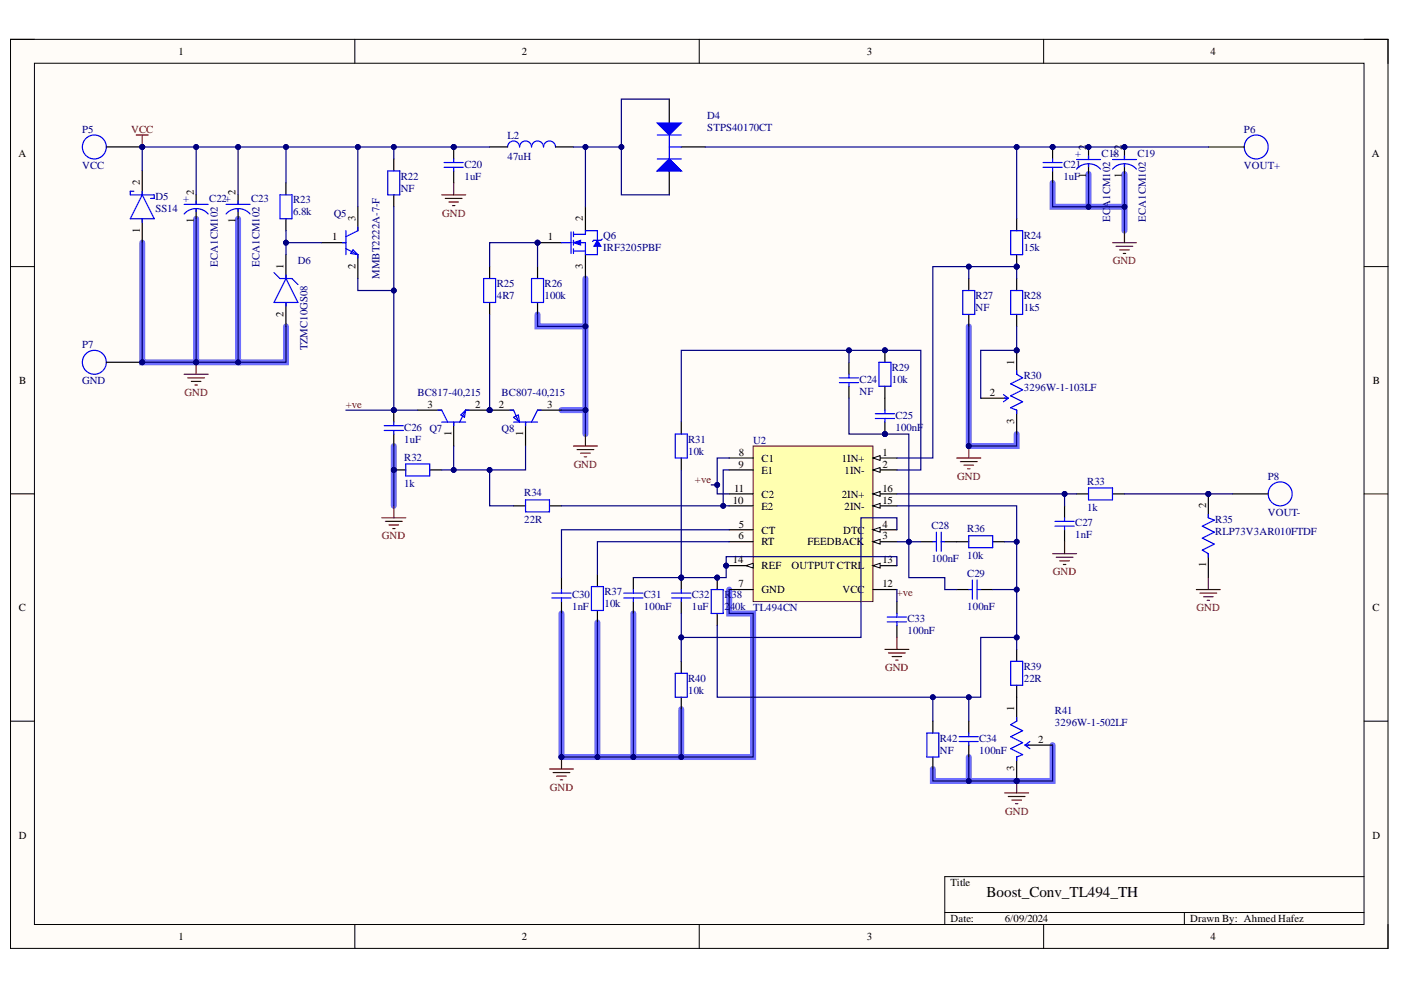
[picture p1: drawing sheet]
<svg xmlns="http://www.w3.org/2000/svg" width="297mm" height="210mm" viewBox="0 0 297 210" stroke-linecap="round" stroke-linejoin="round" font-family="sans-serif">
<defs><g id="words">
<text font-size="3.2" x="209.1" y="190.3">Boost_Conv_TL494_TH</text>
<g font-size="2.3">
<text x="37.9" y="11.6">1</text>
<text x="110.7" y="11.6">2</text>
<text x="183.8" y="11.6">3</text>
<text x="256.6" y="11.6">4</text>
<text x="3.9" y="33.3">A</text>
<text x="230.3" y="31.8" transform="rotate(-90 230.3 31.8)">2</text>
<text x="237.9" y="31.8" transform="rotate(-90 237.9 31.8)">2</text>
<text x="290.9" y="33.3">A</text>
<text x="29.7" y="39.3" transform="rotate(-90 29.7 39.3)">2</text>
<text x="41.1" y="41.3" transform="rotate(-90 41.1 41.3)">2</text>
<text x="50" y="41.3" transform="rotate(-90 50 41.3)">2</text>
<text x="230.3" y="37.7" transform="rotate(-90 230.3 37.7)">1</text>
<text x="237.9" y="37.7" transform="rotate(-90 237.9 37.7)">1</text>
<text x="41.1" y="47.3" transform="rotate(-90 41.1 47.3)">1</text>
<text x="50" y="47.3" transform="rotate(-90 50 47.3)">1</text>
<text x="75.4" y="46.8" transform="rotate(-90 75.4 46.8)">3</text>
<text x="123.6" y="46.8" transform="rotate(-90 123.6 46.8)">2</text>
<text x="29.7" y="49.3" transform="rotate(-90 29.7 49.3)">1</text>
<text x="70.4" y="51">1</text>
<text x="116.1" y="51">1</text>
<text x="60.1" y="57.1" transform="rotate(-90 60.1 57.1)">1</text>
<text x="75.4" y="57.1" transform="rotate(-90 75.4 57.1)">2</text>
<text x="123.6" y="57" transform="rotate(-90 123.6 57)">3</text>
<text x="60.1" y="67.2" transform="rotate(-90 60.1 67.2)">2</text>
<text x="215.1" y="77.3" transform="rotate(-90 215.1 77.3)">1</text>
<text x="4.1" y="81.4">B</text>
<text x="209.9" y="83.9">2</text>
<text x="291.1" y="81.4">B</text>
<text x="90.6" y="86.4">3</text>
<text x="100.8" y="86.4">2</text>
<text x="105.8" y="86.4">2</text>
<text x="116" y="86.4">3</text>
<text x="215.1" y="89.9" transform="rotate(-90 215.1 89.9)">3</text>
<text x="95.7" y="92.4" transform="rotate(-90 95.7 92.4)">1</text>
<text x="110.9" y="92.4" transform="rotate(-90 110.9 92.4)">1</text>
<text x="156.6" y="99.2">9</text>
<text x="156.6" y="96.7">8</text>
<text x="161.5" y="97.9">C1</text>
<text x="161.5" y="100.5">E1</text>
<text x="178.5" y="97.9">1IN+</text>
<text x="179" y="100.5">1IN-</text>
<text x="187.1" y="96.7">1</text>
<text x="187.1" y="99.2">2</text>
<text x="155.4" y="106.8">10</text>
<text x="155.6" y="104.3">11</text>
<text x="161.5" y="105.5">C2</text>
<text x="178.5" y="105.5">2IN+</text>
<text x="187.1" y="106.8">15</text>
<text x="187.1" y="104.3">16</text>
<text x="255.7" y="107.7" transform="rotate(-90 255.7 107.7)">2</text>
<text x="156.6" y="111.9">5</text>
<text x="161.5" y="113.1">CT</text>
<text x="161.5" y="108.1">E2</text>
<text x="178.8" y="113.1">DTC</text>
<text x="179" y="108.1">2IN-</text>
<text x="187.1" y="111.9">4</text>
<text x="155.4" y="119.4">14</text>
<text x="156.6" y="114.4">6</text>
<text x="161.5" y="115.7">RT</text>
<text x="171.2" y="115.7">FEEDBACK</text>
<text x="187.1" y="114.4">3</text>
<text x="187.1" y="119.4">13</text>
<text x="156.6" y="124.5">7</text>
<text x="161.5" y="125.8">GND</text>
<text x="161.5" y="120.7">REF</text>
<text x="167.8" y="120.7">OUTPUT CTRL</text>
<text x="178.6" y="125.8">VCC</text>
<text x="187.1" y="124.5">12</text>
<text x="255.7" y="120.3" transform="rotate(-90 255.7 120.3)">1</text>
<text x="4" y="129.6">C</text>
<text x="291" y="129.6">C</text>
<text x="215.1" y="150.9" transform="rotate(-90 215.1 150.9)">1</text>
<text x="220.1" y="157.5">2</text>
<text x="215.1" y="163.5" transform="rotate(-90 215.1 163.5)">3</text>
<text x="4" y="177.8">D</text>
<text x="291" y="177.8">D</text>
<text x="201.5" y="187.9">Title</text>
<text x="201.5" y="195.5">Date:</text>
<text x="213" y="195.5">6/09/2024</text>
<text x="252.3" y="195.5">Drawn By: Ahmed Hafez</text>
<text x="37.9" y="199.3">1</text>
<text x="110.7" y="199.3">2</text>
<text x="183.8" y="199.3">3</text>
<text x="256.6" y="199.3">4</text>
</g>
<g font-size="2.3" fill="#000080">
<text x="17.4" y="28.1">P5</text>
<text x="107.6" y="29.5">L2</text>
<text x="150" y="25.3">D4</text>
<text x="150" y="27.9">STPS40170CT</text>
<text x="263.7" y="28.1">P6</text>
<text x="17.4" y="35.8">VCC</text>
<text x="98.5" y="35.5">C20</text>
<text x="107.6" y="34">47uH</text>
<text x="225.5" y="35.5">C21</text>
<text x="228" y="33.3">+</text>
<text x="233.6" y="33.3">C1+8</text>
<text x="241.2" y="33.3">C19</text>
<text x="263.7" y="35.8">VOUT+</text>
<text x="85" y="40.6">NF</text>
<text x="85" y="38.1">R22</text>
<text x="98.5" y="38.1">1uF</text>
<text x="225.5" y="38.1">1uF</text>
<text x="33" y="42.4">D5</text>
<text x="33" y="44.9">SS14</text>
<text x="38.8" y="42.9">+</text>
<text x="44.4" y="42.9">C22+</text>
<text x="53.3" y="42.9">C23</text>
<text x="62.1" y="45.7">6.8k</text>
<text x="62.1" y="43.1">R23</text>
<text x="70.8" y="45.9">Q5</text>
<text x="235.3" y="47" transform="rotate(-90 235.3 47)">ECA1CM102</text>
<text x="243" y="47" transform="rotate(-90 243 47)">ECA1CM102</text>
<text x="127.9" y="50.7">Q6</text>
<text x="127.9" y="53.3">IRF3205PBF</text>
<text x="217.1" y="53.3">15k</text>
<text x="217.1" y="50.7">R24</text>
<text x="46.2" y="56.6" transform="rotate(-90 46.2 56.6)">ECA1CM102</text>
<text x="55" y="56.6" transform="rotate(-90 55 56.6)">ECA1CM102</text>
<text x="63.1" y="56.1">D6</text>
<text x="80.5" y="59.1" transform="rotate(-90 80.5 59.1)">MMBT2222A-7-F</text>
<text x="105.3" y="63.4">4R7</text>
<text x="105.3" y="60.9">R25</text>
<text x="115.5" y="63.4">100k</text>
<text x="115.5" y="60.9">R26</text>
<text x="206.9" y="65.9">NF</text>
<text x="206.9" y="63.4">R27</text>
<text x="217.1" y="65.9">1k5</text>
<text x="217.1" y="63.4">R28</text>
<text x="17.4" y="73.8">P7</text>
<text x="65.2" y="74.3" transform="rotate(-90 65.2 74.3)">TZMC10GS08</text>
<text x="17.4" y="81.4">GND</text>
<text x="88.5" y="83.9">BC817-40,215</text>
<text x="106.3" y="83.9">BC807-40,215</text>
<text x="182.3" y="83.7">NF</text>
<text x="182.3" y="81.1">C24</text>
<text x="189.1" y="81.1">10k</text>
<text x="189.1" y="78.6">R29</text>
<text x="217.1" y="80.4">R30</text>
<text x="217.1" y="82.9">3296W-1-103LF</text>
<text x="189.9" y="88.8">C25</text>
<text x="85.7" y="93.9">1uF</text>
<text x="85.7" y="91.3">C26 Q7</text>
<text x="106.3" y="91.6">Q8</text>
<text x="145.9" y="93.9">R31</text>
<text x="159.7" y="94.1">U2</text>
<text x="189.9" y="91.3">100nF</text>
<text x="85.7" y="97.7">R32</text>
<text x="145.9" y="96.4">10k</text>
<text x="268.8" y="101.7">P8</text>
<text x="85.7" y="103.2">1k</text>
<text x="111.2" y="105.3">R34</text>
<text x="230.5" y="102.7">R33</text>
<text x="111.2" y="110.8">22R</text>
<text x="197.5" y="112.1">C28</text>
<text x="205.1" y="112.9">R36</text>
<text x="228" y="111.6">C27</text>
<text x="230.5" y="108.3">1k</text>
<text x="257.7" y="110.8">R35</text>
<text x="257.7" y="113.4">RLP73V3AR010FTDF</text>
<text x="268.8" y="109.3">VOUT-</text>
<text x="197.5" y="119.2">100nF</text>
<text x="205.1" y="118.4">10k</text>
<text x="228" y="114.1">1nF</text>
<text x="205.1" y="122.2">C29</text>
<text x="121.3" y="129.3">1nF</text>
<text x="121.3" y="126.8">C30</text>
<text x="128.2" y="128.7">10k</text>
<text x="128.2" y="126.2">R37</text>
<text x="136.5" y="129.3">100nF</text>
<text x="136.5" y="126.8">C31</text>
<text x="146.7" y="129.3">1uF</text>
<text x="146.7" y="126.8">C32</text>
<text x="153.6" y="129.3">2</text>
<text x="153.6" y="126.8">R38</text>
<text x="154.8" y="129.3">40k TL494CN</text>
<text x="192.4" y="131.9">C33</text>
<text x="205.1" y="129.3">100nF</text>
<text x="192.4" y="134.4">100nF</text>
<text x="217.1" y="142">R39</text>
<text x="145.9" y="147.1">10k</text>
<text x="145.9" y="144.5">R40</text>
<text x="217.1" y="144.5">22R</text>
<text x="223.7" y="151.4">R41</text>
<text x="223.7" y="154">3296W-1-502LF</text>
<text x="199.2" y="159.8">NF</text>
<text x="199.2" y="157.3">R42</text>
<text x="207.6" y="159.8">100nF</text>
<text x="207.6" y="157.3">C34</text>
</g>
<g font-size="2.3" fill="#800000">
<text x="27.8" y="28.1">VCC</text>
<text x="93.7" y="45.9">GND</text>
<text x="235.9" y="56.1">GND</text>
<text x="39.1" y="83.9">GND</text>
<text x="73.3" y="86.4">+ve</text>
<text x="121.6" y="99.2">GND</text>
<text x="203" y="101.7">GND</text>
<text x="147.3" y="102.3">+ve</text>
<text x="81" y="114.4">GND</text>
<text x="223.3" y="122">GND</text>
<text x="190.1" y="126.5">+ve</text>
<text x="253.7" y="129.6">GND</text>
<text x="187.7" y="142.2">GND</text>
<text x="116.6" y="167.7">GND</text>
<text x="213.1" y="172.7">GND</text>
</g>
</g></defs>
<path d="M2.2 8.3h292.1v192.8h-292.1z" fill-rule="evenodd" fill="#fffcf8"/>
<path d="M2.2 8.3h292.1v192.8h-292.1z" fill="none" stroke="#000" stroke-width=".21"/>
<path d="M7.3 13.4h281.9v182.6h-281.9z" fill-rule="evenodd" fill="#fffcf8"/>
<g fill="none" stroke="#000" stroke-width=".21">
<path d="M2.2 8.3h5.1M7.3 13.4h281.9v182.6h-281.9zM75.2 8.3v5.1M148.3 8.3v5.1M221.3 8.3v5.1M289.2 8.3h5.1v5.1M2.2 56.5h5.1M289.2 56.5h5.1M2.2 104.7h5.1M289.2 104.7h5.1M2.2 152.9h5.1M289.2 152.9h5.1"/>
<path d="M75.2 196v5.1M148.3 196v5.1M221.3 196v5.1M294.3 196v5.1"/>
</g>
<g fill="none" stroke="#6e6eff" stroke-width="1.3">
<path d="M223.2 38.8v5h15.2v5.1M230.8 36.9v6.9M238.4 36.9v6.9M30.2 51.5v25.3h11.4M41.6 46.4v30.4M50.5 46.4v30.4h-8.9M124.1 59.1v32.9M60.6 69.2v7.6h-10.1M114 66.7v2.5h10.1M205.4 69.2v25.4h10.2v-2.6M83.5 94.6v12.6M119 87h5.1"/>
<path d="M119 130.1v30.4h15.3M126.7 132v28.5M134.3 130.1v30.4M154.6 125v5.1h5.1v30.4h-25.4M144.4 150.4v10.1M223.2 158v7.6h-25.4v-2.6M205.4 160.5v5.1"/>
</g>
<circle cx="30.2" cy="31.2" r=".51" fill="#000080"/>
<circle cx="30.2" cy="31.2" r=".51" fill="none" stroke="#000080" stroke-width=".21"/>
<circle cx="20" cy="31.2" r="2.54" fill="none" stroke="#00f" stroke-width=".25"/>
<path d="M22.5 31.2h7.7" fill="none" stroke="#000" stroke-width=".25"/>
<circle cx="30.2" cy="31.2" r=".51" fill="#000080"/>
<circle cx="30.2" cy="31.2" r=".51" fill="none" stroke="#000080" stroke-width=".21"/>
<circle cx="30.2" cy="76.8" r=".51" fill="#000080"/>
<circle cx="30.2" cy="76.8" r=".51" fill="none" stroke="#000080" stroke-width=".21"/>
<circle cx="20" cy="76.8" r="2.54" fill="none" stroke="#00f" stroke-width=".25"/>
<path d="M22.5 76.8h7.7" fill="none" stroke="#000" stroke-width=".25"/>
<circle cx="30.2" cy="76.8" r=".51" fill="#000080"/>
<circle cx="30.2" cy="76.8" r=".51" fill="none" stroke="#000080" stroke-width=".21"/>
<path d="M39 79.4h5.1M41.6 76.8v2.6M39.8 80.1h3.6M40.6 80.9h2M41.3 81.6h.5" fill="none" stroke="#800000" stroke-width=".25"/>
<circle cx="41.6" cy="76.8" r=".51" fill="#000080"/>
<circle cx="41.6" cy="76.8" r=".51" fill="none" stroke="#000080" stroke-width=".21"/>
<path d="M60.6 38.8v2.5M83.5 33.7v2.5M50.5 41.3v2M50.5 44.4v2M60.6 46.4v2.5M60.6 54v5.1M68.3 51.5h5M75.9 43.8v5.1M75.9 54v5.1M83.5 41.3v2.5M60.6 64.1v5.1" fill="none" stroke="#000" stroke-width=".25"/>
<g fill="none" stroke="#00f" stroke-width=".25">
<path d="M82.2 36.2h2.6v5.1h-2.6zM47.9 45.4a3.4 3.4 0 0 1 5.1 0M47.9 43.3h5.1M50.5 42.6v.7M50.5 44.4v.5M58.1 57.8l1.3 1.3h2.5l1.3 1.2M59.4 41.3h2.5v5.1h-2.5zM60.6 59.1l2.6 5h-5.1zM60.6 58.3v.8M72.6 51.5h.7M73.3 48.9v5.1M73.3 52.7l2.6 1.3"/>
<path d="M74.9 53l1 1-1.6-.3zM75.9 48.2v.7l-2.6 1.3M75.9 54v.7M60.6 64.1v.8"/>
</g>
<circle cx="96.2" cy="31.2" r=".51" fill="#000080"/>
<circle cx="96.2" cy="31.2" r=".51" fill="none" stroke="#000080" stroke-width=".21"/>
<path d="M96.2 31.2v2.5M96.2 36.2v2.6" fill="none" stroke="#000" stroke-width=".25"/>
<circle cx="96.2" cy="31.2" r=".51" fill="#000080"/>
<circle cx="96.2" cy="31.2" r=".51" fill="none" stroke="#000080" stroke-width=".21"/>
<path d="M94.2 34.5h4M94.2 35.5h4M96.2 33.7v.8M96.2 35.5v.7M107.6 31.2a1.27 1.27 0 0 1 1.3-1.3 1.27 1.27 0 0 1 1.3 1.3 1.27 1.27 0 0 1 1.2-1.3 1.27 1.27 0 0 1 1.3 1.3 1.27 1.27 0 0 1 1.3-1.3 1.27 1.27 0 0 1 1.2 1.3 1.27 1.27 0 0 1 1.3-1.3 1.27 1.27 0 0 1 1.3 1.3" fill="none" stroke="#00f" stroke-width=".25"/>
<path d="M103.8 31.2h3.8M117.8 31.2h3.8M141.9 21v5.1M144.4 31.2h5.1" fill="none" stroke="#000" stroke-width=".25"/>
<path d="M139.4 26.1h5l-2.5 2.5z" fill="#00f"/>
<path d="M139.4 26.1h5l-2.5 2.5zM139.4 28.6h5" fill="none" stroke="#00f" stroke-width=".25"/>
<path d="M141.9 36.2v5.1" fill="none" stroke="#000" stroke-width=".25"/>
<path d="M139.4 36.2l2.5-2.5 2.5 2.5z" fill="#00f"/>
<path d="M139.4 36.2l2.5-2.5 2.5 2.5zM139.4 33.7h5" fill="none" stroke="#00f" stroke-width=".25"/>
<path d="M139.4 36.2l2.5-2.5 2.5 2.5z" fill="#00f"/>
<path d="M139.4 36.2l2.5-2.5 2.5 2.5zM141.9 28.6v5.1M141.9 31.2h2.5M102.5 59.1h2.6v5h-2.6zM112.7 59.1h2.5v5h-2.5z" fill="none" stroke="#00f" stroke-width=".25"/>
<path d="M96.2 38.8v2.5M93.6 41.3h5.1M94.4 42.1h3.6M95.2 42.8h2M95.9 43.6h.5M121.6 94.6h5.1M122.3 95.3h3.6M123.1 96.1h2M123.9 96.9h.5M124.1 92v2.6" fill="none" stroke="#800000" stroke-width=".25"/>
<path d="M103.8 56.5v2.6M114 56.5v2.6M103.8 64.1v2.6M114 64.1v2.6" fill="none" stroke="#000" stroke-width=".25"/>
<circle cx="103.8" cy="87" r=".51" fill="#000080"/>
<circle cx="103.8" cy="87" r=".51" fill="none" stroke="#000080" stroke-width=".21"/>
<path d="M88.6 87h5M96.2 89.5v5.1M98.7 87h5.1" fill="none" stroke="#000" stroke-width=".25"/>
<circle cx="103.8" cy="87" r=".51" fill="#000080"/>
<circle cx="103.8" cy="87" r=".51" fill="none" stroke="#000080" stroke-width=".21"/>
<path d="M92.9 87h.7l1.3 2.5M93.6 89.5h5.1M96.2 89.5v.8M97.7 88l1-1-.2 1.5zM98.7 87l-1.2 2.5M98.7 87h.8" fill="none" stroke="#00f" stroke-width=".25"/>
<circle cx="103.8" cy="87" r=".51" fill="#000080"/>
<circle cx="103.8" cy="87" r=".51" fill="none" stroke="#000080" stroke-width=".21"/>
<path d="M103.8 87h5.1M111.4 89.5v5.1" fill="none" stroke="#000" stroke-width=".25"/>
<circle cx="103.8" cy="87" r=".51" fill="#000080"/>
<circle cx="103.8" cy="87" r=".51" fill="none" stroke="#000080" stroke-width=".21"/>
<path d="M114 87h5" fill="none" stroke="#000" stroke-width=".25"/>
<path d="M108.1 87h.8l1 2.2M108.9 89.5h5.1M108.9 88.5l1-.5 .3 1.5zM111.4 89.5v.8M114.7 87h-.7l-1.3 2.5" fill="none" stroke="#00f" stroke-width=".25"/>
<circle cx="83.5" cy="87" r=".51" fill="#000080"/>
<circle cx="83.5" cy="87" r=".51" fill="none" stroke="#000080" stroke-width=".21"/>
<path d="M83.5 87v2.5M83.5 92v2.6" fill="none" stroke="#000" stroke-width=".25"/>
<circle cx="83.5" cy="87" r=".51" fill="#000080"/>
<circle cx="83.5" cy="87" r=".51" fill="none" stroke="#000080" stroke-width=".21"/>
<path d="M81.5 90.3h4M81.5 91.3h4M83.5 89.5v.8M83.5 91.3v.7" fill="none" stroke="#00f" stroke-width=".25"/>
<path d="M81 109.8h5M81.7 110.5h3.6M82.5 111.3h2M83.2 112.1h.5M83.5 107.2v2.6" fill="none" stroke="#800000" stroke-width=".25"/>
<circle cx="83.5" cy="99.6" r=".51" fill="#000080"/>
<circle cx="83.5" cy="99.6" r=".51" fill="none" stroke="#000080" stroke-width=".21"/>
<path d="M83.5 99.6h2.5M91.1 99.6h2.5" fill="none" stroke="#000" stroke-width=".25"/>
<circle cx="83.5" cy="99.6" r=".51" fill="#000080"/>
<circle cx="83.5" cy="99.6" r=".51" fill="none" stroke="#000080" stroke-width=".21"/>
<g fill="none" stroke="#00f" stroke-width=".25">
<path d="M86 98.4h5.1v2.5h-5.1zM111.4 106h5.1v2.5h-5.1z"/>
<circle cx="266.3" cy="31.2" r="2.54"/>
</g>
<path d="M256.2 31.2h7.6M108.9 107.2h2.5M116.5 107.2h2.5" fill="none" stroke="#000" stroke-width=".25"/>
<circle cx="223.2" cy="31.2" r=".51" fill="#000080"/>
<circle cx="223.2" cy="31.2" r=".51" fill="none" stroke="#000080" stroke-width=".21"/>
<path d="M223.2 31.2v2.5M223.2 36.2v2.6" fill="none" stroke="#000" stroke-width=".25"/>
<circle cx="223.2" cy="31.2" r=".51" fill="#000080"/>
<circle cx="223.2" cy="31.2" r=".51" fill="none" stroke="#000080" stroke-width=".21"/>
<path d="M221.1 34.5h4.1M221.1 35.5h4.1M223.2 33.7v.8M223.2 35.5v.7M214.3 61.6h2.5v5.1h-2.5z" fill="none" stroke="#00f" stroke-width=".25"/>
<path d="M235.9 51.5h5.1M236.6 52.2h3.6M237.4 53h2M238.2 53.7h.5M238.4 48.9v2.6" fill="none" stroke="#800000" stroke-width=".25"/>
<path d="M215.6 59.1v2.5M215.6 66.7v2.5" fill="none" stroke="#000" stroke-width=".25"/>
<circle cx="215.6" cy="56.5" r=".51" fill="#000080"/>
<circle cx="215.6" cy="56.5" r=".51" fill="none" stroke="#000080" stroke-width=".21"/>
<path d="M215.6 54v2.5" fill="none" stroke="#000" stroke-width=".25"/>
<circle cx="215.6" cy="56.5" r=".51" fill="#000080"/>
<circle cx="215.6" cy="56.5" r=".51" fill="none" stroke="#000080" stroke-width=".21"/>
<path d="M205.4 59.1v2.5M215.6 46.4v2.5M205.4 66.7v2.5" fill="none" stroke="#000" stroke-width=".25"/>
<path d="M214.3 48.9h2.5v5.1h-2.5zM204.1 61.6h2.6v5.1h-2.6z" fill="none" stroke="#00f" stroke-width=".25"/>
<circle cx="215.6" cy="74.3" r=".51" fill="#000080"/>
<circle cx="215.6" cy="74.3" r=".51" fill="none" stroke="#000080" stroke-width=".21"/>
<path d="M215.6 74.3v5.1" fill="none" stroke="#000" stroke-width=".25"/>
<circle cx="215.6" cy="74.3" r=".51" fill="#000080"/>
<circle cx="215.6" cy="74.3" r=".51" fill="none" stroke="#000080" stroke-width=".21"/>
<path d="M207.9 84.4h5.1M215.6 87v5" fill="none" stroke="#000" stroke-width=".25"/>
<path d="M215.6 78.6v.8l1.2 .7-2.5 1.3 2.5 1.3-2.5 1.2 2.5 1.3-2.5 1.3 1.3 .5v.7M212.8 83.7l1 .7M213 84.4h.8M213.8 84.4l-1 .8" fill="none" stroke="#00f" stroke-width=".25"/>
<path d="M202.9 97.1h5M203.6 97.9h3.6M204.4 98.6h2M205.1 99.4h.6M205.4 94.6v2.5" fill="none" stroke="#800000" stroke-width=".25"/>
<circle cx="205.4" cy="94.6" r=".51" fill="#000080"/>
<circle cx="205.4" cy="94.6" r=".51" fill="none" stroke="#000080" stroke-width=".21"/>
<path d="M190.2 127.5v2.6M190.2 132.6v2.6" fill="none" stroke="#000" stroke-width=".25"/>
<path d="M188.1 130.8h4.1M188.1 131.8h4.1M190.2 130.1v.7M190.2 131.8v.8" fill="none" stroke="#00f" stroke-width=".25"/>
<path d="M187.6 137.7h5.1M188.4 138.4h3.5M189.1 139.2h2.1M189.9 140h.5M190.2 135.2v2.5" fill="none" stroke="#800000" stroke-width=".25"/>
<circle cx="256.2" cy="104.7" r=".51" fill="#000080"/>
<circle cx="256.2" cy="104.7" r=".51" fill="none" stroke="#000080" stroke-width=".21"/>
<path d="M256.2 104.7v5.1M256.2 117.4v5.1" fill="none" stroke="#000" stroke-width=".25"/>
<circle cx="256.2" cy="104.7" r=".51" fill="#000080"/>
<circle cx="256.2" cy="104.7" r=".51" fill="none" stroke="#000080" stroke-width=".21"/>
<g fill="none" stroke="#00f" stroke-width=".25">
<path d="M223.7 110.5h4M223.7 111.6h4M225.7 109.8v.7M225.7 111.6v.7M230.8 103.4h5.1v2.6h-5.1zM256.2 109v.8l1.3 .5-2.6 1.3 2.6 1.2-2.6 1.3 2.6 1.3-2.6 1.2 1.3 .8v.8"/>
<circle cx="271.4" cy="104.7" r="2.54"/>
</g>
<path d="M225.7 107.3v2.5M225.7 112.3v2.6M228.3 104.7h2.5M235.9 104.7h2.5M261.3 104.7h7.6" fill="none" stroke="#000" stroke-width=".25"/>
<circle cx="215.6" cy="165.6" r=".51" fill="#000080"/>
<circle cx="215.6" cy="165.6" r=".51" fill="none" stroke="#000080" stroke-width=".21"/>
<path d="M215.6 147.8v5.1M215.6 160.5v5.1" fill="none" stroke="#000" stroke-width=".25"/>
<circle cx="215.6" cy="165.6" r=".51" fill="#000080"/>
<circle cx="215.6" cy="165.6" r=".51" fill="none" stroke="#000080" stroke-width=".21"/>
<path d="M215.6 137.7v2.5M215.6 145.3v2.5M218.1 158h5.1" fill="none" stroke="#000" stroke-width=".25"/>
<path d="M214.3 140.2h2.5v5.1h-2.5zM215.6 152.1v.8l-1.3 .8 2.5 1.2-2.5 1.3 2.5 1.3-2.5 1.2 2.5 1.3-1.2 .5v.8M217.3 158l1.1 .7M217.3 158h.8M218.4 157.2l-1.1 .8" fill="none" stroke="#00f" stroke-width=".25"/>
<g fill="none" stroke="#800000" stroke-width=".25">
<path d="M223.2 117.4h5.1M223.9 118.2h3.6M224.7 118.9h2M225.5 119.7h.5M225.7 114.9v2.5M253.6 125h5.1M254.4 125.8h3.6M255.2 126.5h2M255.9 127.3h.5M256.2 122.5v2.5M116.5 163h5.1M117.3 163.8h3.5"/>
<path d="M118 164.6h2.1M118.8 165.3h.5M119 160.5v2.5"/>
</g>
<circle cx="119" cy="160.5" r=".51" fill="#000080"/>
<circle cx="119" cy="160.5" r=".51" fill="none" stroke="#000080" stroke-width=".21"/>
<path d="M134.3 122.5v2.5M134.3 127.5v2.6" fill="none" stroke="#000" stroke-width=".25"/>
<path d="M132.3 126.8h4M132.3 125.8h4M134.3 125v.8M134.3 126.8v.7" fill="none" stroke="#00f" stroke-width=".25"/>
<path d="M213 168.1h5.1M213.8 168.9h3.5M214.5 169.6h2.1M215.3 170.4h.5M215.6 165.6v2.5" fill="none" stroke="#800000" stroke-width=".25"/>
<circle cx="215.6" cy="165.6" r=".51" fill="#000080"/>
<circle cx="215.6" cy="165.6" r=".51" fill="none" stroke="#000080" stroke-width=".21"/>
<circle cx="152.1" cy="122.5" r=".51" fill="#000080"/>
<circle cx="152.1" cy="122.5" r=".51" fill="none" stroke="#000080" stroke-width=".21"/>
<path d="M152.1 122.5v2.5M152.1 130.1v2.5" fill="none" stroke="#000" stroke-width=".25"/>
<circle cx="152.1" cy="122.5" r=".51" fill="#000080"/>
<circle cx="152.1" cy="122.5" r=".51" fill="none" stroke="#000080" stroke-width=".21"/>
<path d="M143.2 92h2.5v5.1h-2.5zM150.8 125h2.5v5.1h-2.5zM196.5 155.4h2.5v5.1h-2.5zM203.4 157.2h4M203.4 156.2h4M205.4 155.4v.8M205.4 157.2v.8" fill="none" stroke="#00f" stroke-width=".25"/>
<path d="M144.4 89.5v2.5M144.4 97.1v2.5M197.8 152.9v2.5M205.4 152.9v2.5M205.4 158v2.5M197.8 160.5v2.5" fill="none" stroke="#000" stroke-width=".25"/>
<circle cx="144.4" cy="122.5" r=".51" fill="#000080"/>
<circle cx="144.4" cy="122.5" r=".51" fill="none" stroke="#000080" stroke-width=".21"/>
<path d="M144.4 122.5v2.5" fill="none" stroke="#000" stroke-width=".25"/>
<circle cx="144.4" cy="122.5" r=".51" fill="#000080"/>
<circle cx="144.4" cy="122.5" r=".51" fill="none" stroke="#000080" stroke-width=".21"/>
<path d="M144.4 127.5v2.6M144.4 140.2v2.6M144.4 147.8v2.6" fill="none" stroke="#000" stroke-width=".25"/>
<path d="M142.4 126.8h4.1M142.4 125.8h4.1M144.4 125v.8M144.4 126.8v.7M143.2 142.8h2.5v5h-2.5z" fill="none" stroke="#00f" stroke-width=".25"/>
<circle cx="187.6" cy="92" r=".51" fill="#000080"/>
<circle cx="187.6" cy="92" r=".51" fill="none" stroke="#000080" stroke-width=".21"/>
<path d="M187.6 89.5v2.5" fill="none" stroke="#000" stroke-width=".25"/>
<circle cx="187.6" cy="92" r=".51" fill="#000080"/>
<circle cx="187.6" cy="92" r=".51" fill="none" stroke="#000080" stroke-width=".21"/>
<path d="M187.6 84.4v2.6" fill="none" stroke="#000" stroke-width=".25"/>
<path d="M185.6 87.7h4.1M185.6 88.7h4.1M187.6 87v.7M187.6 88.7v.8" fill="none" stroke="#00f" stroke-width=".25"/>
<circle cx="187.6" cy="74.3" r=".51" fill="#000080"/>
<circle cx="187.6" cy="74.3" r=".51" fill="none" stroke="#000080" stroke-width=".21"/>
<path d="M187.6 74.3v2.5M187.6 81.9v2.5" fill="none" stroke="#000" stroke-width=".25"/>
<circle cx="187.6" cy="74.3" r=".51" fill="#000080"/>
<circle cx="187.6" cy="74.3" r=".51" fill="none" stroke="#000080" stroke-width=".21"/>
<g fill="none" stroke="#00f" stroke-width=".25">
<path d="M28.4 40.5h-.8v.8h5.1v.8h-.8M30.2 41.3l2.5 5.1h-5.1zM30.2 40.5v.8M30.2 46.4v.7M180 79.4v.7M186.3 76.8h2.6v5.1h-2.6zM178 80.1h4M178 81.1h4M180 81.1v.8M197.8 114.9h.7M198.5 112.8v4.1M199.6 112.8v4.1"/>
<path d="M199.6 114.9h.7M205.4 113.6h5.1v2.5h-5.1zM205.4 125h.8M206.2 123v4M207.2 123v4M207.2 125h.7"/>
</g>
<path d="M30.2 36.2v5.1M30.2 46.4v5.1M180 76.8v2.6M180 81.9v2.5M195.2 114.9h2.6M200.3 114.9h5.1M210.5 114.9h2.5M202.9 125h2.5M207.9 125h2.6" fill="none" stroke="#000" stroke-width=".25"/>
<path d="M28.9 28.6h2.5M30.2 28.6v2.6" fill="none" stroke="#800000" stroke-width=".25"/>
<circle cx="30.2" cy="31.2" r=".51" fill="#000080"/>
<circle cx="30.2" cy="31.2" r=".51" fill="none" stroke="#000080" stroke-width=".21"/>
<circle cx="114" cy="51.5" r=".51" fill="#000080"/>
<circle cx="114" cy="51.5" r=".51" fill="none" stroke="#000080" stroke-width=".21"/>
<path d="M114 51.5h5M124.1 43.8v5.1" fill="none" stroke="#000" stroke-width=".25"/>
<circle cx="114" cy="51.5" r=".51" fill="#000080"/>
<circle cx="114" cy="51.5" r=".51" fill="none" stroke="#000080" stroke-width=".21"/>
<path d="M124.1 54v5.1" fill="none" stroke="#000" stroke-width=".25"/>
<path d="M119 51.5h2.1M121.1 49.2v4.5M121.6 49.7h2.5M121.6 51.5h2.5v2.5M121.6 53.2h2.5M121.6 49.2v1M121.6 50.9v1.1M121.6 52.7v1" fill="none" stroke="#00f" stroke-width=".25"/>
<path d="M121.6 51.5l1.5-.6v1.1z" fill="#00f"/>
<path d="M121.6 51.5l1.5-.6v1.1z" fill="none" stroke="#00f" stroke-width=".21"/>
<path d="M124.1 49.7v-.8h2.6v2M126.7 52.2v1.8h-2.6" fill="none" stroke="#00f" stroke-width=".25"/>
<path d="M126.7 50.9l.7 1.3h-1.5z" fill="#00f"/>
<path d="M126.7 50.9l.7 1.3h-1.5z" fill="none" stroke="#00f" stroke-width=".21"/>
<g fill="none" stroke="#00f" stroke-width=".25">
<path d="M228.3 35.9a3.4 3.4 0 0 1 5 0M228.3 33.8h5M230.8 33.1v.7M230.8 34.8v.5M235.9 35.9a3.4 3.4 0 0 1 5.1 0M235.9 33.8h5.1M238.4 33.1v.7M238.4 34.8v.5M39 45.4a3.4 3.4 0 0 1 5.1 0M39 43.3h5.1M41.6 42.6v.7M41.6 44.4v.5"/>
<path d="M127.7 50.7l-.3 .2h-1.5l-.3 .3"/>
</g>
<path d="M230.8 31.8v2M230.8 34.8v2.1M238.4 31.8v2M238.4 34.8v2.1M41.6 41.3v2M41.6 44.4v2" fill="none" stroke="#000" stroke-width=".25"/>
<path d="M159.7 94.6h25.4v32.9h-25.4z" fill-rule="evenodd" fill="#ffffb0"/>
<path d="M159.7 94.6h25.4v32.9h-25.4z" fill="none" stroke="#800000" stroke-width=".21"/>
<path d="M185.1 97.1h5.1" fill="none" stroke="#000" stroke-width=".25"/>
<path d="M185.1 97.1l1.5-.5v1z" fill="#f8fcff"/>
<path d="M185.1 97.1l1.5-.5v1z" fill="none" stroke="#000" stroke-width=".21"/>
<path d="M185.1 99.6h5.1" fill="none" stroke="#000" stroke-width=".25"/>
<path d="M185.1 99.6l1.5-.5v1z" fill="#f8fcff"/>
<path d="M185.1 99.6l1.5-.5v1z" fill="none" stroke="#000" stroke-width=".21"/>
<path d="M185.1 114.9h5.1" fill="none" stroke="#000" stroke-width=".25"/>
<path d="M185.1 114.9l1.5-.5v1z" fill="#f8fcff"/>
<path d="M185.1 114.9l1.5-.5v1z" fill="none" stroke="#000" stroke-width=".21"/>
<path d="M185.1 112.3h5.1" fill="none" stroke="#000" stroke-width=".25"/>
<path d="M185.1 112.3l1.5-.5v1z" fill="#f8fcff"/>
<path d="M185.1 112.3l1.5-.5v1z" fill="none" stroke="#000" stroke-width=".21"/>
<path d="M154.6 97.1h5.1M154.6 99.6h5.1M154.6 112.3h5.1M154.6 114.9h5.1M154.6 107.2h5.1M154.6 104.7h5.1M185.1 119.9h5.1M154.6 125h5.1M185.1 125h5.1" fill="none" stroke="#000" stroke-width=".25"/>
<path d="M185.1 119.9l1.5-.5v1z" fill="#f8fcff"/>
<path d="M185.1 119.9l1.5-.5v1z" fill="none" stroke="#000" stroke-width=".21"/>
<path d="M154.6 119.9h5.1" fill="none" stroke="#000" stroke-width=".25"/>
<path d="M158.2 119.9l1.5-.5v1z" fill="#f8fcff"/>
<path d="M158.2 119.9l1.5-.5v1z" fill="none" stroke="#000" stroke-width=".21"/>
<path d="M185.1 107.3h5.1" fill="none" stroke="#000" stroke-width=".25"/>
<path d="M185.1 107.3l1.5-.6v1.1z" fill="#f8fcff"/>
<path d="M185.1 107.3l1.5-.6v1.1z" fill="none" stroke="#000" stroke-width=".21"/>
<path d="M185.1 104.7h5.1" fill="none" stroke="#000" stroke-width=".25"/>
<path d="M185.1 104.7l1.5-.5v1z" fill="#f8fcff"/>
<path d="M185.1 104.7l1.5-.5v1z" fill="none" stroke="#000" stroke-width=".21"/>
<path d="M119 122.5v2.5M119 127.5v2.6M126.7 121.8v2.6M126.7 129.4v2.6" fill="none" stroke="#000" stroke-width=".25"/>
<path d="M117 126.8h4.1M117 125.8h4.1M119 125v.8M119 126.8v.7M125.4 124.4h2.5v5h-2.5z" fill="none" stroke="#00f" stroke-width=".25"/>
<path d="M50.5 31.2h10.1v7.6" fill="none" stroke="#000080" stroke-width=".25"/>
<circle cx="50.5" cy="31.2" r=".51" fill="#000080"/>
<circle cx="50.5" cy="31.2" r=".51" fill="none" stroke="#000080" stroke-width=".21"/>
<circle cx="60.6" cy="31.2" r=".51" fill="#000080"/>
<circle cx="60.6" cy="31.2" r=".51" fill="none" stroke="#000080" stroke-width=".21"/>
<path d="M60.6 48.9v5.1" fill="none" stroke="#000080" stroke-width=".25"/>
<circle cx="60.6" cy="51.5" r=".51" fill="#000080"/>
<circle cx="60.6" cy="51.5" r=".51" fill="none" stroke="#000080" stroke-width=".21"/>
<path d="M60.6 69.2v7.6h-10.1" fill="none" stroke="#000080" stroke-width=".25"/>
<circle cx="50.5" cy="76.8" r=".51" fill="#000080"/>
<circle cx="50.5" cy="76.8" r=".51" fill="none" stroke="#000080" stroke-width=".21"/>
<path d="M60.6 51.5h7.7" fill="none" stroke="#000080" stroke-width=".25"/>
<circle cx="60.6" cy="51.5" r=".51" fill="#000080"/>
<circle cx="60.6" cy="51.5" r=".51" fill="none" stroke="#000080" stroke-width=".21"/>
<path d="M60.6 31.2h15.3v12.6" fill="none" stroke="#000080" stroke-width=".25"/>
<circle cx="75.9" cy="31.2" r=".51" fill="#000080"/>
<circle cx="75.9" cy="31.2" r=".51" fill="none" stroke="#000080" stroke-width=".21"/>
<circle cx="60.6" cy="31.2" r=".51" fill="#000080"/>
<circle cx="60.6" cy="31.2" r=".51" fill="none" stroke="#000080" stroke-width=".21"/>
<path d="M83.5 43.8v17.8h-7.6v-2.5" fill="none" stroke="#000080" stroke-width=".25"/>
<circle cx="83.5" cy="61.6" r=".51" fill="#000080"/>
<circle cx="83.5" cy="61.6" r=".51" fill="none" stroke="#000080" stroke-width=".21"/>
<path d="M131.7 31.2v10.1h10.2" fill="none" stroke="#000080" stroke-width=".25"/>
<circle cx="131.7" cy="31.2" r=".51" fill="#000080"/>
<circle cx="131.7" cy="31.2" r=".51" fill="none" stroke="#000080" stroke-width=".21"/>
<path d="M83.5 31.2v2.5" fill="none" stroke="#000080" stroke-width=".25"/>
<circle cx="83.5" cy="31.2" r=".51" fill="#000080"/>
<circle cx="83.5" cy="31.2" r=".51" fill="none" stroke="#000080" stroke-width=".21"/>
<path d="M83.5 61.6v25.4h5.1" fill="none" stroke="#000080" stroke-width=".25"/>
<circle cx="83.5" cy="61.6" r=".51" fill="#000080"/>
<circle cx="83.5" cy="61.6" r=".51" fill="none" stroke="#000080" stroke-width=".21"/>
<circle cx="83.5" cy="87" r=".51" fill="#000080"/>
<circle cx="83.5" cy="87" r=".51" fill="none" stroke="#000080" stroke-width=".21"/>
<path d="M103.8 66.7v20.3" fill="none" stroke="#000080" stroke-width=".25"/>
<circle cx="103.8" cy="87" r=".51" fill="#000080"/>
<circle cx="103.8" cy="87" r=".51" fill="none" stroke="#000080" stroke-width=".21"/>
<path d="M75.9 31.2h20.3" fill="none" stroke="#000080" stroke-width=".25"/>
<circle cx="75.9" cy="31.2" r=".51" fill="#000080"/>
<circle cx="75.9" cy="31.2" r=".51" fill="none" stroke="#000080" stroke-width=".21"/>
<circle cx="83.5" cy="31.2" r=".51" fill="#000080"/>
<circle cx="83.5" cy="31.2" r=".51" fill="none" stroke="#000080" stroke-width=".21"/>
<circle cx="96.2" cy="31.2" r=".51" fill="#000080"/>
<circle cx="96.2" cy="31.2" r=".51" fill="none" stroke="#000080" stroke-width=".21"/>
<path d="M119 87h5.1" fill="none" stroke="#000080" stroke-width=".25"/>
<circle cx="124.1" cy="87" r=".51" fill="#000080"/>
<circle cx="124.1" cy="87" r=".51" fill="none" stroke="#000080" stroke-width=".21"/>
<path d="M114 66.7v2.5h10.1" fill="none" stroke="#000080" stroke-width=".25"/>
<circle cx="124.1" cy="69.2" r=".51" fill="#000080"/>
<circle cx="124.1" cy="69.2" r=".51" fill="none" stroke="#000080" stroke-width=".21"/>
<path d="M83.5 94.6v12.6" fill="none" stroke="#000080" stroke-width=".25"/>
<circle cx="83.5" cy="99.6" r=".51" fill="#000080"/>
<circle cx="83.5" cy="99.6" r=".51" fill="none" stroke="#000080" stroke-width=".21"/>
<path d="M103.8 99.6v7.6h5.1" fill="none" stroke="#000080" stroke-width=".25"/>
<circle cx="103.8" cy="99.6" r=".51" fill="#000080"/>
<circle cx="103.8" cy="99.6" r=".51" fill="none" stroke="#000080" stroke-width=".21"/>
<path d="M119 107.2h35.6" fill="none" stroke="#000080" stroke-width=".25"/>
<circle cx="153.3" cy="107.2" r=".51" fill="#000080"/>
<circle cx="153.3" cy="107.2" r=".51" fill="none" stroke="#000080" stroke-width=".21"/>
<path d="M96.2 94.6v5h15.2v-5" fill="none" stroke="#000080" stroke-width=".25"/>
<circle cx="103.8" cy="99.6" r=".51" fill="#000080"/>
<circle cx="103.8" cy="99.6" r=".51" fill="none" stroke="#000080" stroke-width=".21"/>
<circle cx="96.2" cy="99.6" r=".51" fill="#000080"/>
<circle cx="96.2" cy="99.6" r=".51" fill="none" stroke="#000080" stroke-width=".21"/>
<path d="M149.5 31.2h106.7" fill="none" stroke="#000080" stroke-width=".25"/>
<circle cx="238.4" cy="31.2" r=".51" fill="#000080"/>
<circle cx="238.4" cy="31.2" r=".51" fill="none" stroke="#000080" stroke-width=".21"/>
<circle cx="230.8" cy="31.2" r=".51" fill="#000080"/>
<circle cx="230.8" cy="31.2" r=".51" fill="none" stroke="#000080" stroke-width=".21"/>
<circle cx="223.2" cy="31.2" r=".51" fill="#000080"/>
<circle cx="223.2" cy="31.2" r=".51" fill="none" stroke="#000080" stroke-width=".21"/>
<circle cx="215.6" cy="31.2" r=".51" fill="#000080"/>
<circle cx="215.6" cy="31.2" r=".51" fill="none" stroke="#000080" stroke-width=".21"/>
<path d="M93.6 99.6h2.6" fill="none" stroke="#000080" stroke-width=".25"/>
<circle cx="96.2" cy="99.6" r=".51" fill="#000080"/>
<circle cx="96.2" cy="99.6" r=".51" fill="none" stroke="#000080" stroke-width=".21"/>
<path d="M215.6 56.5v2.6" fill="none" stroke="#000080" stroke-width=".25"/>
<circle cx="215.6" cy="56.5" r=".51" fill="#000080"/>
<circle cx="215.6" cy="56.5" r=".51" fill="none" stroke="#000080" stroke-width=".21"/>
<path d="M215.6 31.2v15.2" fill="none" stroke="#000080" stroke-width=".25"/>
<circle cx="215.6" cy="31.2" r=".51" fill="#000080"/>
<circle cx="215.6" cy="31.2" r=".51" fill="none" stroke="#000080" stroke-width=".21"/>
<path d="M215.6 69.2v5.1h-7.7v10.1" fill="none" stroke="#000080" stroke-width=".25"/>
<circle cx="215.6" cy="74.3" r=".51" fill="#000080"/>
<circle cx="215.6" cy="74.3" r=".51" fill="none" stroke="#000080" stroke-width=".21"/>
<path d="M215.6 92v2.6h-10.2" fill="none" stroke="#000080" stroke-width=".25"/>
<circle cx="205.4" cy="94.6" r=".51" fill="#000080"/>
<circle cx="205.4" cy="94.6" r=".51" fill="none" stroke="#000080" stroke-width=".21"/>
<path d="M205.4 56.5v2.6" fill="none" stroke="#000080" stroke-width=".25"/>
<circle cx="205.4" cy="56.5" r=".51" fill="#000080"/>
<circle cx="205.4" cy="56.5" r=".51" fill="none" stroke="#000080" stroke-width=".21"/>
<path d="M205.4 69.2v25.4" fill="none" stroke="#000080" stroke-width=".25"/>
<circle cx="205.4" cy="94.6" r=".51" fill="#000080"/>
<circle cx="205.4" cy="94.6" r=".51" fill="none" stroke="#000080" stroke-width=".21"/>
<path d="M73.3 87h10.2" fill="none" stroke="#000080" stroke-width=".25"/>
<circle cx="83.5" cy="87" r=".51" fill="#000080"/>
<circle cx="83.5" cy="87" r=".51" fill="none" stroke="#000080" stroke-width=".21"/>
<path d="M225.7 104.7v2.6" fill="none" stroke="#000080" stroke-width=".25"/>
<circle cx="225.7" cy="104.7" r=".51" fill="#000080"/>
<circle cx="225.7" cy="104.7" r=".51" fill="none" stroke="#000080" stroke-width=".21"/>
<path d="M119 130.1v30.4" fill="none" stroke="#000080" stroke-width=".25"/>
<circle cx="119" cy="160.5" r=".51" fill="#000080"/>
<circle cx="119" cy="160.5" r=".51" fill="none" stroke="#000080" stroke-width=".21"/>
<path d="M223.2 158v7.6h-7.6" fill="none" stroke="#000080" stroke-width=".25"/>
<circle cx="215.6" cy="165.6" r=".51" fill="#000080"/>
<circle cx="215.6" cy="165.6" r=".51" fill="none" stroke="#000080" stroke-width=".21"/>
<path d="M154.6 112.3h-35.6v10.2M152.1 132.6v15.2h55.8v-12.6h7.7" fill="none" stroke="#000080" stroke-width=".25"/>
<circle cx="197.8" cy="147.8" r=".51" fill="#000080"/>
<circle cx="197.8" cy="147.8" r=".51" fill="none" stroke="#000080" stroke-width=".21"/>
<circle cx="205.4" cy="147.8" r=".51" fill="#000080"/>
<circle cx="205.4" cy="147.8" r=".51" fill="none" stroke="#000080" stroke-width=".21"/>
<circle cx="215.6" cy="135.2" r=".51" fill="#000080"/>
<circle cx="215.6" cy="135.2" r=".51" fill="none" stroke="#000080" stroke-width=".21"/>
<path d="M197.8 163v2.6h17.8" fill="none" stroke="#000080" stroke-width=".25"/>
<circle cx="215.6" cy="165.6" r=".51" fill="#000080"/>
<circle cx="215.6" cy="165.6" r=".51" fill="none" stroke="#000080" stroke-width=".21"/>
<circle cx="205.4" cy="165.6" r=".51" fill="#000080"/>
<circle cx="205.4" cy="165.6" r=".51" fill="none" stroke="#000080" stroke-width=".21"/>
<path d="M205.4 160.5v5.1" fill="none" stroke="#000080" stroke-width=".25"/>
<circle cx="205.4" cy="165.6" r=".51" fill="#000080"/>
<circle cx="205.4" cy="165.6" r=".51" fill="none" stroke="#000080" stroke-width=".21"/>
<path d="M205.4 147.8v5.1" fill="none" stroke="#000080" stroke-width=".25"/>
<circle cx="205.4" cy="147.8" r=".51" fill="#000080"/>
<circle cx="205.4" cy="147.8" r=".51" fill="none" stroke="#000080" stroke-width=".21"/>
<path d="M197.8 147.8v5.1" fill="none" stroke="#000080" stroke-width=".25"/>
<circle cx="197.8" cy="147.8" r=".51" fill="#000080"/>
<circle cx="197.8" cy="147.8" r=".51" fill="none" stroke="#000080" stroke-width=".21"/>
<path d="M134.3 130.1v30.4" fill="none" stroke="#000080" stroke-width=".25"/>
<circle cx="134.3" cy="160.5" r=".51" fill="#000080"/>
<circle cx="134.3" cy="160.5" r=".51" fill="none" stroke="#000080" stroke-width=".21"/>
<path d="M190.2 112.3v-2.5h-7.7v25.4h-38.1v-5.1" fill="none" stroke="#000080" stroke-width=".25"/>
<circle cx="144.4" cy="135.1" r=".51" fill="#000080"/>
<circle cx="144.4" cy="135.1" r=".51" fill="none" stroke="#000080" stroke-width=".21"/>
<path d="M126.7 132v28.5" fill="none" stroke="#000080" stroke-width=".25"/>
<circle cx="126.7" cy="160.5" r=".51" fill="#000080"/>
<circle cx="126.7" cy="160.5" r=".51" fill="none" stroke="#000080" stroke-width=".21"/>
<path d="M144.4 150.4v10.1" fill="none" stroke="#000080" stroke-width=".25"/>
<circle cx="144.4" cy="160.5" r=".51" fill="#000080"/>
<circle cx="144.4" cy="160.5" r=".51" fill="none" stroke="#000080" stroke-width=".21"/>
<path d="M144.4 135.1v5.1" fill="none" stroke="#000080" stroke-width=".25"/>
<circle cx="144.4" cy="135.1" r=".51" fill="#000080"/>
<circle cx="144.4" cy="135.1" r=".51" fill="none" stroke="#000080" stroke-width=".21"/>
<path d="M180 74.3v2.5" fill="none" stroke="#000080" stroke-width=".25"/>
<circle cx="180" cy="74.3" r=".51" fill="#000080"/>
<circle cx="180" cy="74.3" r=".51" fill="none" stroke="#000080" stroke-width=".21"/>
<path d="M180 84.4v7.6h7.6" fill="none" stroke="#000080" stroke-width=".25"/>
<circle cx="187.6" cy="92" r=".51" fill="#000080"/>
<circle cx="187.6" cy="92" r=".51" fill="none" stroke="#000080" stroke-width=".21"/>
<path d="M187.6 92h5.1v22.9h-2.5" fill="none" stroke="#000080" stroke-width=".25"/>
<circle cx="187.6" cy="92" r=".51" fill="#000080"/>
<circle cx="187.6" cy="92" r=".51" fill="none" stroke="#000080" stroke-width=".21"/>
<circle cx="192.7" cy="114.9" r=".51" fill="#000080"/>
<circle cx="192.7" cy="114.9" r=".51" fill="none" stroke="#000080" stroke-width=".21"/>
<path d="M210.5 125h5.1" fill="none" stroke="#000080" stroke-width=".25"/>
<circle cx="215.6" cy="125" r=".51" fill="#000080"/>
<circle cx="215.6" cy="125" r=".51" fill="none" stroke="#000080" stroke-width=".21"/>
<path d="M213 114.9h2.6" fill="none" stroke="#000080" stroke-width=".25"/>
<circle cx="215.6" cy="114.9" r=".51" fill="#000080"/>
<circle cx="215.6" cy="114.9" r=".51" fill="none" stroke="#000080" stroke-width=".21"/>
<path d="M192.7 114.9h2.5" fill="none" stroke="#000080" stroke-width=".25"/>
<circle cx="192.7" cy="114.9" r=".51" fill="#000080"/>
<circle cx="192.7" cy="114.9" r=".51" fill="none" stroke="#000080" stroke-width=".21"/>
<path d="M192.7 114.9v7.6h7.6v2.5h2.6" fill="none" stroke="#000080" stroke-width=".25"/>
<circle cx="192.7" cy="114.9" r=".51" fill="#000080"/>
<circle cx="192.7" cy="114.9" r=".51" fill="none" stroke="#000080" stroke-width=".21"/>
<path d="M141.9 21h-10.2v10.2h-7.6v12.6" fill="none" stroke="#000080" stroke-width=".25"/>
<circle cx="131.7" cy="31.2" r=".51" fill="#000080"/>
<circle cx="131.7" cy="31.2" r=".51" fill="none" stroke="#000080" stroke-width=".21"/>
<circle cx="124.1" cy="31.2" r=".51" fill="#000080"/>
<circle cx="124.1" cy="31.2" r=".51" fill="none" stroke="#000080" stroke-width=".21"/>
<path d="M96.2 31.2h7.6" fill="none" stroke="#000080" stroke-width=".25"/>
<circle cx="96.2" cy="31.2" r=".51" fill="#000080"/>
<circle cx="96.2" cy="31.2" r=".51" fill="none" stroke="#000080" stroke-width=".21"/>
<path d="M121.6 31.2h2.5" fill="none" stroke="#000080" stroke-width=".25"/>
<circle cx="124.1" cy="31.2" r=".51" fill="#000080"/>
<circle cx="124.1" cy="31.2" r=".51" fill="none" stroke="#000080" stroke-width=".21"/>
<path d="M238.4 104.7h22.9" fill="none" stroke="#000080" stroke-width=".25"/>
<circle cx="256.2" cy="104.7" r=".51" fill="#000080"/>
<circle cx="256.2" cy="104.7" r=".51" fill="none" stroke="#000080" stroke-width=".21"/>
<path d="M103.8 56.5v-5h10.2v5" fill="none" stroke="#000080" stroke-width=".25"/>
<circle cx="114" cy="51.5" r=".51" fill="#000080"/>
<circle cx="114" cy="51.5" r=".51" fill="none" stroke="#000080" stroke-width=".21"/>
<path d="M124.1 59.1v32.9" fill="none" stroke="#000080" stroke-width=".25"/>
<circle cx="124.1" cy="69.2" r=".51" fill="#000080"/>
<circle cx="124.1" cy="69.2" r=".51" fill="none" stroke="#000080" stroke-width=".21"/>
<circle cx="124.1" cy="87" r=".51" fill="#000080"/>
<circle cx="124.1" cy="87" r=".51" fill="none" stroke="#000080" stroke-width=".21"/>
<path d="M238.4 36.9v6.9" fill="none" stroke="#000080" stroke-width=".25"/>
<circle cx="238.4" cy="43.8" r=".51" fill="#000080"/>
<circle cx="238.4" cy="43.8" r=".51" fill="none" stroke="#000080" stroke-width=".21"/>
<path d="M238.4 31.2v.6" fill="none" stroke="#000080" stroke-width=".25"/>
<circle cx="238.4" cy="31.2" r=".51" fill="#000080"/>
<circle cx="238.4" cy="31.2" r=".51" fill="none" stroke="#000080" stroke-width=".21"/>
<path d="M230.8 31.2v.6" fill="none" stroke="#000080" stroke-width=".25"/>
<circle cx="230.8" cy="31.2" r=".51" fill="#000080"/>
<circle cx="230.8" cy="31.2" r=".51" fill="none" stroke="#000080" stroke-width=".21"/>
<path d="M230.8 36.9v6.9" fill="none" stroke="#000080" stroke-width=".25"/>
<circle cx="230.8" cy="43.8" r=".51" fill="#000080"/>
<circle cx="230.8" cy="43.8" r=".51" fill="none" stroke="#000080" stroke-width=".21"/>
<path d="M223.2 38.8v5h15.2v5.1" fill="none" stroke="#000080" stroke-width=".25"/>
<circle cx="230.8" cy="43.8" r=".51" fill="#000080"/>
<circle cx="230.8" cy="43.8" r=".51" fill="none" stroke="#000080" stroke-width=".21"/>
<circle cx="238.4" cy="43.8" r=".51" fill="#000080"/>
<circle cx="238.4" cy="43.8" r=".51" fill="none" stroke="#000080" stroke-width=".21"/>
<path d="M30.2 51.5v25.3h11.4" fill="none" stroke="#000080" stroke-width=".25"/>
<circle cx="30.2" cy="76.8" r=".51" fill="#000080"/>
<circle cx="30.2" cy="76.8" r=".51" fill="none" stroke="#000080" stroke-width=".21"/>
<circle cx="41.6" cy="76.8" r=".51" fill="#000080"/>
<circle cx="41.6" cy="76.8" r=".51" fill="none" stroke="#000080" stroke-width=".21"/>
<path d="M30.2 36.2v-5h20.3v10.1" fill="none" stroke="#000080" stroke-width=".25"/>
<circle cx="30.2" cy="31.2" r=".51" fill="#000080"/>
<circle cx="30.2" cy="31.2" r=".51" fill="none" stroke="#000080" stroke-width=".21"/>
<circle cx="41.6" cy="31.2" r=".51" fill="#000080"/>
<circle cx="41.6" cy="31.2" r=".51" fill="none" stroke="#000080" stroke-width=".21"/>
<circle cx="50.5" cy="31.2" r=".51" fill="#000080"/>
<circle cx="50.5" cy="31.2" r=".51" fill="none" stroke="#000080" stroke-width=".21"/>
<path d="M41.6 31.2v10.1" fill="none" stroke="#000080" stroke-width=".25"/>
<circle cx="41.6" cy="31.2" r=".51" fill="#000080"/>
<circle cx="41.6" cy="31.2" r=".51" fill="none" stroke="#000080" stroke-width=".21"/>
<path d="M41.6 46.4v30.4" fill="none" stroke="#000080" stroke-width=".25"/>
<circle cx="41.6" cy="76.8" r=".51" fill="#000080"/>
<circle cx="41.6" cy="76.8" r=".51" fill="none" stroke="#000080" stroke-width=".21"/>
<path d="M50.5 46.4v30.4h-8.9" fill="none" stroke="#000080" stroke-width=".25"/>
<circle cx="50.5" cy="76.8" r=".51" fill="#000080"/>
<circle cx="50.5" cy="76.8" r=".51" fill="none" stroke="#000080" stroke-width=".21"/>
<circle cx="41.6" cy="76.8" r=".51" fill="#000080"/>
<circle cx="41.6" cy="76.8" r=".51" fill="none" stroke="#000080" stroke-width=".21"/>
<path d="M154 119.9v-1.9h36.2v1.9" fill="none" stroke="#000080" stroke-width=".25"/>
<circle cx="154" cy="119.9" r=".51" fill="#000080"/>
<circle cx="154" cy="119.9" r=".51" fill="none" stroke="#000080" stroke-width=".21"/>
<path d="M154.6 125v5.1h5.1v30.4h-25.4" fill="none" stroke="#000080" stroke-width=".25"/>
<circle cx="134.3" cy="160.5" r=".51" fill="#000080"/>
<circle cx="134.3" cy="160.5" r=".51" fill="none" stroke="#000080" stroke-width=".21"/>
<circle cx="144.4" cy="160.5" r=".51" fill="#000080"/>
<circle cx="144.4" cy="160.5" r=".51" fill="none" stroke="#000080" stroke-width=".21"/>
<path d="M190.2 107.3h25.4v30.4" fill="none" stroke="#000080" stroke-width=".25"/>
<circle cx="215.6" cy="135.2" r=".51" fill="#000080"/>
<circle cx="215.6" cy="135.2" r=".51" fill="none" stroke="#000080" stroke-width=".21"/>
<circle cx="215.6" cy="125" r=".51" fill="#000080"/>
<circle cx="215.6" cy="125" r=".51" fill="none" stroke="#000080" stroke-width=".21"/>
<circle cx="215.6" cy="114.9" r=".51" fill="#000080"/>
<circle cx="215.6" cy="114.9" r=".51" fill="none" stroke="#000080" stroke-width=".21"/>
<path d="M190.2 104.7h38.1" fill="none" stroke="#000080" stroke-width=".25"/>
<circle cx="225.7" cy="104.7" r=".51" fill="#000080"/>
<circle cx="225.7" cy="104.7" r=".51" fill="none" stroke="#000080" stroke-width=".21"/>
<path d="M144.4 89.5v-15.2h50.8v25.3h-5" fill="none" stroke="#000080" stroke-width=".25"/>
<circle cx="180" cy="74.3" r=".51" fill="#000080"/>
<circle cx="180" cy="74.3" r=".51" fill="none" stroke="#000080" stroke-width=".21"/>
<circle cx="187.6" cy="74.3" r=".51" fill="#000080"/>
<circle cx="187.6" cy="74.3" r=".51" fill="none" stroke="#000080" stroke-width=".21"/>
<path d="M215.6 56.5h-17.8v40.6h-7.6" fill="none" stroke="#000080" stroke-width=".25"/>
<circle cx="205.4" cy="56.5" r=".51" fill="#000080"/>
<circle cx="205.4" cy="56.5" r=".51" fill="none" stroke="#000080" stroke-width=".21"/>
<circle cx="215.6" cy="56.5" r=".51" fill="#000080"/>
<circle cx="215.6" cy="56.5" r=".51" fill="none" stroke="#000080" stroke-width=".21"/>
<path d="M144.4 99.6v22.9" fill="none" stroke="#000080" stroke-width=".25"/>
<circle cx="144.4" cy="122.5" r=".51" fill="#000080"/>
<circle cx="144.4" cy="122.5" r=".51" fill="none" stroke="#000080" stroke-width=".21"/>
<path d="M154 119.9h.6" fill="none" stroke="#000080" stroke-width=".25"/>
<circle cx="154" cy="119.9" r=".51" fill="#000080"/>
<circle cx="154" cy="119.9" r=".51" fill="none" stroke="#000080" stroke-width=".21"/>
<path d="M154.6 99.6h-1.3v7.6" fill="none" stroke="#000080" stroke-width=".25"/>
<circle cx="153.3" cy="107.2" r=".51" fill="#000080"/>
<circle cx="153.3" cy="107.2" r=".51" fill="none" stroke="#000080" stroke-width=".21"/>
<path d="M152.1 102.8v1.9h2.5" fill="none" stroke="#000080" stroke-width=".25"/>
<circle cx="152.1" cy="102.8" r=".51" fill="#000080"/>
<circle cx="152.1" cy="102.8" r=".51" fill="none" stroke="#000080" stroke-width=".21"/>
<path d="M154 119.9v2.6h-19.7" fill="none" stroke="#000080" stroke-width=".25"/>
<circle cx="154" cy="119.9" r=".51" fill="#000080"/>
<circle cx="154" cy="119.9" r=".51" fill="none" stroke="#000080" stroke-width=".21"/>
<circle cx="152.1" cy="122.5" r=".51" fill="#000080"/>
<circle cx="152.1" cy="122.5" r=".51" fill="none" stroke="#000080" stroke-width=".21"/>
<circle cx="144.4" cy="122.5" r=".51" fill="#000080"/>
<circle cx="144.4" cy="122.5" r=".51" fill="none" stroke="#000080" stroke-width=".21"/>
<path d="M154.6 97.1h-2.5v5.7h-1.3" fill="none" stroke="#000080" stroke-width=".25"/>
<circle cx="152.1" cy="102.8" r=".51" fill="#000080"/>
<circle cx="152.1" cy="102.8" r=".51" fill="none" stroke="#000080" stroke-width=".21"/>
<path d="M154.6 114.9h-27.9v6.9M190.2 125v2.5M119 160.5h15.3" fill="none" stroke="#000080" stroke-width=".25"/>
<circle cx="119" cy="160.5" r=".51" fill="#000080"/>
<circle cx="119" cy="160.5" r=".51" fill="none" stroke="#000080" stroke-width=".21"/>
<circle cx="126.7" cy="160.5" r=".51" fill="#000080"/>
<circle cx="126.7" cy="160.5" r=".51" fill="none" stroke="#000080" stroke-width=".21"/>
<circle cx="134.3" cy="160.5" r=".51" fill="#000080"/>
<circle cx="134.3" cy="160.5" r=".51" fill="none" stroke="#000080" stroke-width=".21"/>
<path d="M200.3 193.5h88.9M251.1 193.5v2.5M289.2 185.9h-88.9v10.1" fill="none" stroke="#000" stroke-width=".21"/>
<use href="#words"/>
</svg>
